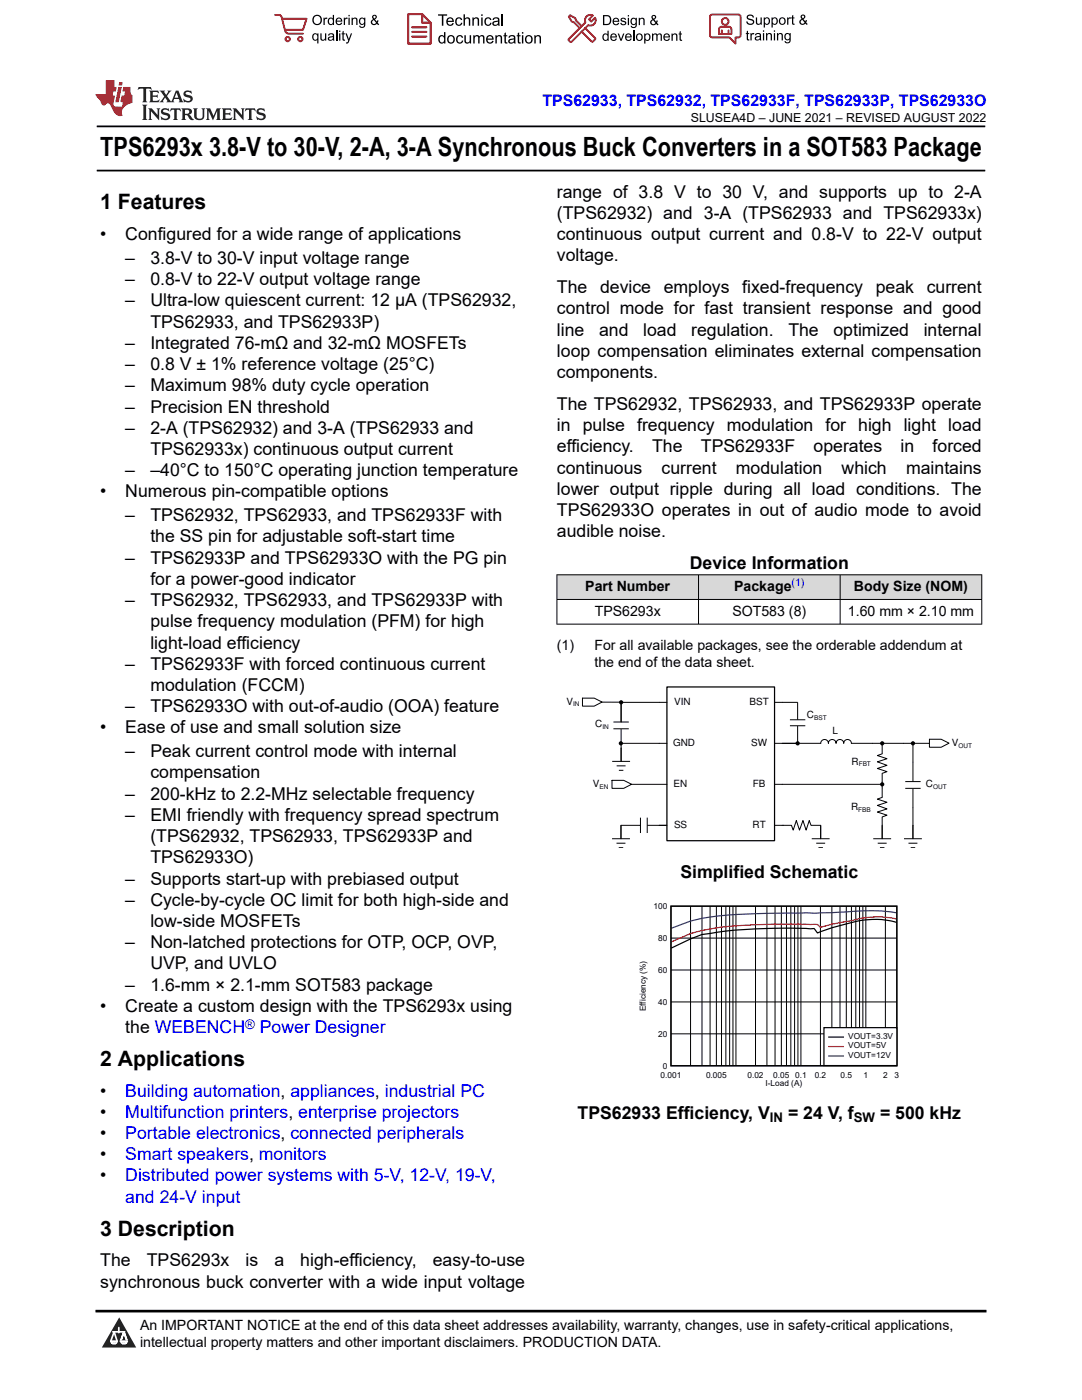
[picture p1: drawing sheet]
<svg xmlns="http://www.w3.org/2000/svg" width="216mm" height="279mm" viewBox="0 0 216 279" stroke-linecap="round" stroke-linejoin="round" font-family="sans-serif">
<defs><g id="words">
<text font-size="5.3" x="20" y="31.2">TPS6293x 3.8-V to 30-V, 2-A, 3-A Synchronous Buck Converters in a SOT583 Package</text>
<g font-size="4.2">
<text x="20" y="41.8">1 Features</text>
<text x="20" y="212.7">2 Applications</text>
<text x="20" y="246.6">3 Description</text>
</g>
<g font-size="3.5">
<text x="111.1" y="39.5">range of 3.8 V to 30 V, and supports up to 2-A</text>
<text x="20" y="47.9">•</text>
<text x="25" y="47.9">Configured for a wide range of applications</text>
<text x="111.1" y="47.9">continuous output current and 0.8-V to 22-V output</text>
<text x="111.1" y="43.7">(TPS62932) and 3-A (TPS62933 and TPS62933x)</text>
<text x="25" y="52.7">–</text>
<text x="30" y="52.7">3.8-V to 30-V input voltage range</text>
<text x="111.1" y="52.2">voltage.</text>
<text x="25" y="56.9">–</text>
<text x="30" y="56.9">0.8-V to 22-V output voltage range</text>
<text x="111.1" y="58.5">The</text>
<text x="119.7" y="58.5">device</text>
<text x="132.4" y="58.5">employs</text>
<text x="148.1" y="58.5">fixed-frequency</text>
<text x="174.7" y="58.5">peak</text>
<text x="184.9" y="58.5">current</text>
<text x="25" y="61.2">–</text>
<text x="30" y="61.2">Ultra-low quiescent current: 12 μA (TPS62932,</text>
<text x="30" y="65.4">TPS62933, and TPS62933P)</text>
<text x="111.1" y="62.8">control mode for fast transient response and good</text>
<text x="25" y="69.6">–</text>
<text x="30" y="69.6">Integrated 76-mΩ and 32-mΩ MOSFETs</text>
<text x="111.1" y="67">line</text>
<text x="111.1" y="71.2">loop compensation eliminates external compensation</text>
<text x="119.5" y="67">and</text>
<text x="128.3" y="67">load</text>
<text x="137.9" y="67">regulation.</text>
<text x="157.3" y="67">The</text>
<text x="166.3" y="67">optimized</text>
<text x="184.3" y="67">internal</text>
<text x="25" y="73.9">–</text>
<text x="30" y="73.9">0.8 V ± 1% reference voltage (25°C)</text>
<text x="111.1" y="75.5">components.</text>
<text x="25" y="78.1">–</text>
<text x="25" y="82.3">–</text>
<text x="30" y="78.1">Maximum 98% duty cycle operation</text>
<text x="30" y="82.3">Precision EN threshold</text>
<text x="111.1" y="81.8">The TPS62932, TPS62933, and TPS62933P operate</text>
<text x="25" y="86.6">–</text>
<text x="30" y="86.6">2-A (TPS62932) and 3-A (TPS62933 and</text>
<text x="111.1" y="86">in pulse frequency modulation for high light load</text>
<text x="25" y="95">–</text>
<text x="30" y="90.8">TPS62933x) continuous output current</text>
<text x="30" y="95">–40°C to 150°C operating junction temperature</text>
<text x="111.1" y="90.3">efficiency.</text>
<text x="111.1" y="94.5">continuous</text>
<text x="130.1" y="90.3">The</text>
<text x="132" y="94.5">current</text>
<text x="139.9" y="90.3">TPS62933F</text>
<text x="146.8" y="94.5">modulation</text>
<text x="162.3" y="90.3">operates</text>
<text x="167.9" y="94.5">which</text>
<text x="179.7" y="90.3">in</text>
<text x="180.8" y="94.5">maintains</text>
<text x="186.1" y="90.3">forced</text>
<text x="20" y="99.3">•</text>
<text x="25" y="99.3">Numerous pin-compatible options</text>
<text x="111.1" y="98.7">lower output ripple during all load conditions. The</text>
<text x="25" y="104">–</text>
<text x="30" y="104">TPS62932, TPS62933, and TPS62933F with</text>
<text x="111.1" y="103">TPS62933O operates in out of audio mode to avoid</text>
<text x="111.1" y="107.2">audible noise.</text>
<text x="25" y="112.5">–</text>
<text x="30" y="108.3">the SS pin for adjustable soft-start time</text>
<text x="30" y="112.5">TPS62933P and TPS62933O with the PG pin</text>
<text x="137.6" y="113.6">Device Information</text>
<text x="30" y="116.7">for a power-good indicator</text>
<text x="25" y="121">–</text>
<text x="30" y="121">TPS62932, TPS62933, and TPS62933P with</text>
<text x="30" y="125.2">pulse frequency modulation (PFM) for high</text>
<text x="30" y="129.4">light-load efficiency</text>
<text x="25" y="133.7">–</text>
<text x="30" y="133.7">TPS62933F with forced continuous current</text>
<text x="30" y="137.9">modulation (FCCM)</text>
<text x="25" y="142.1">–</text>
<text x="30" y="142.1">TPS62933O with out-of-audio (OOA) feature</text>
<text x="20" y="146.4">•</text>
<text x="25" y="146.4">Ease of use and small solution size</text>
<text x="25" y="151.1">–</text>
<text x="30" y="151.1">Peak current control mode with internal</text>
<text x="30" y="155.4">compensation</text>
<text x="25" y="159.6">–</text>
<text x="30" y="159.6">200-kHz to 2.2-MHz selectable frequency</text>
<text x="25" y="163.8">–</text>
<text x="30" y="163.8">EMI friendly with frequency spread spectrum</text>
<text x="30" y="168.1">(TPS62932, TPS62933, TPS62933P and</text>
<text x="30" y="172.3">TPS62933O)</text>
<text x="25" y="176.5">–</text>
<text x="30" y="176.5">Supports start-up with prebiased output</text>
<text x="135.8" y="175.2">Simplified Schematic</text>
<text x="25" y="180.8">–</text>
<text x="30" y="180.8">Cycle-by-cycle OC limit for both high-side and</text>
<text x="30" y="185">low-side MOSFETs</text>
<text x="25" y="189.2">–</text>
<text x="30" y="189.2">Non-latched protections for OTP, OCP, OVP,</text>
<text x="25" y="197.7">–</text>
<text x="30" y="193.5">UVP, and UVLO</text>
<text x="30" y="197.7">1.6-mm × 2.1-mm SOT583 package</text>
<text x="20" y="201.9">•</text>
<text x="25" y="201.9">Create a custom design with the TPS6293x using</text>
<text x="25" y="206.2">the WEBENCH</text>
<text x="20" y="218.9">•</text>
<text x="20" y="223.1">•</text>
<text x="20" y="227.3">•</text>
<text x="115.2" y="223.2">TPS62933 Efficiency, V</text>
<text x="157.2" y="223.2">= 24 V, f</text>
<text x="175.6" y="223.2">= 500 kHz</text>
<text x="20" y="231.6">•</text>
<text x="20" y="235.8">•</text>
<text x="20" y="252.7">The</text>
<text x="20" y="257">synchronous buck converter with a wide input voltage</text>
<text x="29.3" y="252.7">TPS6293x</text>
<text x="49" y="252.7">is</text>
<text x="54.7" y="252.7">a</text>
<text x="59.9" y="252.7">high-efficiency,</text>
<text x="86.3" y="252.7">easy-to-use</text>
</g>
<g font-size="3.5" fill="#00f">
<text x="51.8" y="206.2">Power Designer</text>
<text x="25" y="218.9">Building automation, appliances, industrial PC</text>
<text x="25" y="223.1">Multifunction printers, enterprise projectors</text>
<text x="25" y="227.3">Portable electronics, connected peripherals</text>
<text x="25" y="231.6">Smart speakers, monitors</text>
<text x="25" y="235.8">Distributed power systems with 5-V, 12-V, 19-V,</text>
<text x="25" y="240">and 24-V input</text>
</g>
<text font-size="3.2" fill="#00f" x="108.2" y="21.1">TPS62933, TPS62932, TPS62933F, TPS62933P, TPS62933O</text>
<g font-size="2.8">
<text x="116.8" y="118">Part Number</text>
<text x="146.5" y="118">Package</text>
<text x="170.4" y="118">Body Size (NOM)</text>
<text x="118.7" y="122.9">TPS6293x</text>
<text x="146.1" y="122.9">SOT583 (8)</text>
<text x="169.2" y="122.9">1.60 mm × 2.10 mm</text>
<text x="111.1" y="129.7">(1)</text>
<text x="118.6" y="129.7">For all available packages, see the orderable addendum at</text>
<text x="118.6" y="133.1">the end of the data sheet.</text>
<text x="27.9" y="265.5">An IMPORTANT NOTICE at the end of this data sheet addresses availability, warranty, changes, use in safety-critical applications,</text>
<text x="27.9" y="268.9">intellectual property matters and other important disclaimers. PRODUCTION DATA.</text>
</g>
<text font-size="2.6" fill="#00f" x="48.9" y="205.3">®</text>
<g font-size="2.6">
<text x="153.6" y="224">IN</text>
<text x="170.4" y="224">SW</text>
</g>
<text font-size="2.5" x="137.8" y="24.3">SLUSEA4D – JUNE 2021 – REVISED AUGUST 2022</text>
<text font-size="2.1" fill="#00f" x="157.9" y="117">(1)</text>
<g font-size="2">
<text x="113.1" y="140.7">V</text>
<text x="134.5" y="140.8">VIN</text>
<text x="149.6" y="140.8">BST</text>
<text x="161" y="143.4">C</text>
<text x="118.8" y="145.1">C</text>
<text x="134.3" y="148.9">GND</text>
<text x="149.9" y="148.9">SW</text>
<text x="166.1" y="146.6">L</text>
<text x="189.9" y="148.9">V</text>
<text x="169.9" y="152.6">R</text>
<text x="118.3" y="157.1">V</text>
<text x="134.4" y="157.1">EN</text>
<text x="150.2" y="157.1">FB</text>
<text x="169.8" y="161.7">R</text>
<text x="184.8" y="157.1">C</text>
<text x="134.5" y="165.2">SS</text>
<text x="150.2" y="165.3">RT</text>
</g>
<g font-size="1.7">
<text x="130.4" y="181.4">100</text>
<text x="131.3" y="187.8">80</text>
<text x="131.3" y="194.1">60</text>
<text x="128.9" y="201.8" transform="rotate(-90 128.9 201.8)">Efficiency (%)</text>
<text x="131.3" y="200.5">40</text>
<text x="131.3" y="206.9">20</text>
<text x="169.3" y="207.3">VOUT=3.3V</text>
<text x="169.3" y="209.2">VOUT=5V</text>
<text x="131.8" y="215.1">0.001</text>
<text x="132.2" y="213.3">0</text>
<text x="140.9" y="215.1">0.005</text>
<text x="149.1" y="215.1">0.02</text>
<text x="154.3" y="215.1">0.05</text>
<text x="158.7" y="215.1">0.1</text>
<text x="162.6" y="215.1">0.2</text>
<text x="167.7" y="215.1">0.5</text>
<text x="169.3" y="211.1">VOUT=12V</text>
<text x="172.3" y="215.1">1</text>
<text x="176.2" y="215.1">2</text>
<text x="178.5" y="215.1">3</text>
<text x="152.7" y="216.8">I-Load (A)</text>
</g>
<g font-size="1.3">
<text x="114.4" y="141">IN</text>
<text x="162.4" y="143.7">BST</text>
<text x="120.2" y="145.4">IN</text>
<text x="191.2" y="149.2">OUT</text>
<text x="171.4" y="152.9">FBT</text>
<text x="119.6" y="157.4">EN</text>
<text x="171.2" y="162">FBB</text>
<text x="186.2" y="157.4">OUT</text>
</g>
</g></defs>
<path d="M19.3 25.2h177.3M19.3 34h177.3" fill="none" stroke="#000" stroke-width=".35"/>
<g fill="#d8d8d8">
<path d="M111.1 114.7h84.8v4.9h-84.8z" fill-rule="evenodd"/>
<path d="M111.2 114.8h28.1v4.8h-28.1z" fill-rule="evenodd"/>
<path d="M139.4 114.8h28.2v4.8h-28.2z" fill-rule="evenodd"/>
<path d="M167.7 114.8h28.1v4.8h-28.1z" fill-rule="evenodd"/>
</g>
<path d="M111.1 114.7h84.9M111.1 119.6h84.9M111.1 114.7v9.9M139.4 114.7v9.9M167.6 114.7v9.9M195.9 114.7v9.9M111.1 124.6h84.9" fill="none" stroke="#000" stroke-width=".2"/>
<path d="M133.1 137.1h21.5v30.7h-21.5z" fill-rule="evenodd" fill="#fff"/>
<path d="M133.1 137.1h21.5v30.7h-21.5z" fill="none" stroke="#000" stroke-width=".25"/>
<g fill="none" stroke="#000" stroke-width=".2">
<path d="M116.2 139.3h2.4l1.5 .8-1.5 .8h-2.4zM120.1 140.1h3.8M122.1 155.7h2.4l1.5 .8-1.5 .8h-2.4zM122.2 152h3.5M122.4 144.1h3.1M122.4 145.4h3.1M123 152.8h1.8M123.5 153.7h.9M123.7 140.2h9.4M123.9 148.3h9.2M123.9 140.2v3.9M123.9 145.5v6.5"/>
<path d="M126 156.5h7.1M154.6 140.2h4.5l.1 3.4M154.6 148.3h4.6M154.6 156.5h21.4M157.6 143.6h3.1M157.6 144.8h3.1M159.2 144.9v3.4M159.5 148.3h4.3a.76 .76 0 0 1 .7-.7 .76 .76 0 0 1 .8 .7 .76 .76 0 0 1 .8-.7 .76 .76 0 0 1 .7 .7 .76 .76 0 0 1 .8-.7 .76 .76 0 0 1 .8 .7 .76 .76 0 0 1 .7-.7 .76 .76 0 0 1 .8 .7h15.5M176 148.3v2.1l-.9 .4 1.9 .6-1.9 .6 1.9 .7-1.9 .7 1.9 .6-1 .3v4.8l-.9 .4 1.9 .6-1.9 .6 1.9 .7-1.9 .7 1.9 .6-1 .3v4.4M180.6 156h3.1M180.6 157.3h3.1M182.2 148.3v7.7"/>
<path d="M182.2 157.4v10M185.5 147.5h2.3l1.6 .8-1.6 .8h-2.3zM122.1 167.4h3.6M123 168.3h1.8M123.5 169.2h.9M123.9 164.7h3.8M123.9 164.7v2.7M127.8 163.2v3M129.1 164.7h4M129.1 163.2v3M154.6 164.7h3.3l.4 1 .6-1.9 .6 1.9 .7-1.9 .7 1.9 .6-1.9 .3 .9h2v2.7M162 167.4h3.5"/>
<path d="M162.9 168.3h1.7M163.3 169.2h.9M174.2 167.4h3.6M175.1 168.3h1.8M175.6 169.2h.9M180.4 167.4h3.5M181.3 168.3h1.8M181.7 169.2h.9M133.9 200h45.1M133.9 193.6h45.1M133.9 187.2h45.1M137.8 180.8v31.9"/>
<path d="M140.1 180.8v31.9M141.7 180.8v31.9M142.9 180.8v31.9M144 180.8v31.9M144.8 180.8v31.9M145.6 180.8v31.9M146.3 180.8v31.9M146.8 180.8v31.9M150.8 180.8v31.9M153 180.8v31.9M154.6 180.8v31.9M155.9 180.8v31.9"/>
<path d="M156.9 180.8v31.9M157.8 180.8v31.9M158.6 180.8v31.9M159.2 180.8v31.9M159.8 180.8v31.9M163.7 180.8v31.9M166 180.8v31.9M167.6 180.8v31.9M168.9 180.8v31.9M169.9 180.8v31.9M170.8 180.8v31.9M171.5 180.8v31.9"/>
<path d="M172.2 180.8v31.9M172.8 180.8v31.9M176.7 180.8v31.9M133.9 206.3h45.1"/>
</g>
<g fill="#000">
<circle cx="123.9" cy="148.3" r=".43"/>
<circle cx="123.9" cy="140.2" r=".43"/>
<circle cx="159.2" cy="148.3" r=".43"/>
<circle cx="176" cy="148.3" r=".43"/>
<circle cx="176" cy="156.5" r=".43"/>
<circle cx="182.2" cy="148.3" r=".43"/>
</g>
<path d="M133.9 180.8h45.1v31.9h-45.1zM178.8 184.1a16.8 16.8 0 0 0-9.9 .3l-2.9 .8-2.9 1-.6-.9-4.7-.1-7 .2-6.8 .5-3.9 .6-2.3 .9-3.8 1.8" fill="none" stroke="#000" stroke-width=".24"/>
<path d="M178.8 183.4a17.4 17.4 0 0 0-8.9 .4l-3.9 .7-2.3 .6-.6-.6h-.6l-7.9-.1-7.8 .4a41.8 41.8 0 0 0-9 1.5l-3.8 1.7" fill="none" stroke="#f00" stroke-width=".24"/>
<path d="M178.8 182.2l-.3-.1a44.2 44.2 0 0 0-10.9-.1l-20.8 .5a48.9 48.9 0 0 0-9 1.3l-3.8 1.4" fill="none" stroke="#105465" stroke-width=".24"/>
<path d="M164.4 205.1h14.6v7.6h-14.6z" fill-rule="evenodd" fill="#fff"/>
<path d="M164.4 205.1h14.6v7.6h-14.6zM165.4 207h2.9" fill="none" stroke="#000" stroke-width=".24"/>
<path d="M165.4 208.9h2.9" fill="none" stroke="#f00" stroke-width=".24"/>
<path d="M165.4 210.7h2.9" fill="none" stroke="#105465" stroke-width=".24"/>
<path d="M0 0h215.9v23.8h-215.9z" fill-rule="evenodd" fill="#fff"/>
<path d="M27.7 17.4l-.2 .6 .5-.3h.6v.1v2.2l-.2 .4h1l-.2-.4v-2.2v-.1h.5l.5 .3-.1-.6zM29.8 18.1l.2 .4v1.5l-.2 .4h1.9l.1-.6a1.08 1.08 0 0 1-1.3 .2v-.7h.6l.4 .2v-.6l-.4 .2h-.6v-.6l.2-.1a1 1 0 0 1 1 .2l-.1-.5zM31.8 18.1l1 1.1-1 1.2h.9l-.2-.2 .4-.7 .5 .7-.2 .2h1.6l-.2-.2 .1-.4h1l.1 .4-.1 .2h.9l-.2-.3-.8-2h-.5l-1 2.2-.8-1.1 .9-1.1h-.8l.2 .2-.5 .7-.3-.7 .1-.2zM35.2 18.5l.4 1h-.8zM36.8 18.2a.65 .65 0 0 0-.2 .7 .65 .65 0 0 0 .6 .5l.7 .2 .1 .2a.79 .79 0 0 1-.7 .4 .79 .79 0 0 1-.7-.5l.1 .7 .2-.1a.93 .93 0 0 0 1.1 .1 .93 .93 0 0 0 .4-1 1.46 1.46 0 0 0-1.2-.6l-.1-.3a1.09 1.09 0 0 1 1.2 .2l-.2-.6-.1 .1-.6-.2zM28.4 20.9l.2 .4v2.3l-.2 .3h1l-.2-.3v-2.3l.2-.4zM29.6 21.6l.2 .4v1.6l-.2 .3h.8l-.3-.3v-1.4l1.7 1.8v-2l.2-.4h-.8l.2 .2 .1 1.1-1.2-1.3zM32.3 21.8a.65 .65 0 0 0-.2 .7 .65 .65 0 0 0 .7 .4l.6 .2 .1 .2a.79 .79 0 0 1-.7 .4 .79 .79 0 0 1-.7-.5l.1 .7 .2-.1a.93 .93 0 0 0 1.1 .1 .93 .93 0 0 0 .4-.9 1.46 1.46 0 0 0-1.2-.6l-.1-.4a1.09 1.09 0 0 1 1.2 .2l-.2-.6-.1 .1-.6-.1zM34.1 21.6l-.1 .7a.63 .63 0 0 1 .7-.4l.1 1.7-.3 .3h1l-.2-.3v-1.7a.66 .66 0 0 1 .8 .4l-.1-.7zM36.2 21.6l.2 .4v1.6l-.2 .3h.9l-.2-.2v-.7h.5l.1 .2a.79 .79 0 0 0 1.2 .6l-1-.9a.61 .61 0 0 0 .6-.6 .61 .61 0 0 0-.5-.6zM36.9 21.9h.2a.47 .47 0 0 1 .5 .1 .47 .47 0 0 1 .1 .5l-.2 .2h-.6zM38.5 21.6l.2 .2a2.27 2.27 0 0 0 .4 2 1.04 1.04 0 0 0 1.7-.7v-1.3l.2-.2h-.8l.2 .4v1.1a.6 .6 0 0 1-.6 .6 .6 .6 0 0 1-.6-.6v-1.1l.3-.4zM41.1 21.6l.2 .4v1.6l-.2 .3h.7l-.2-.3v-1.5l.9 1.9 .8-1.9v1.5l-.2 .3h1l-.3-.3v-1.6l.3-.4h-.8l-.7 1.5-.7-1.5zM44.3 21.6l.2 .4v1.6l-.2 .3h1.9l.1-.5a1.09 1.09 0 0 1-1.3 .1v-.6h.6l.4 .1v-.6l-.4 .2h-.6v-.6l.2-.1a1.01 1.01 0 0 1 1 .3l-.1-.6zM46.4 21.6l.3 .4v1.6l-.3 .3h.8l-.2-.3v-1.4l1.6 1.8v-2l.2-.4h-.7l.2 .2v1.1l-1.2-1.3zM49 21.6l-.1 .7a.63 .63 0 0 1 .8-.4v1.7l-.3 .3h1l-.2-.3v-1.7a.66 .66 0 0 1 .8 .4l-.1-.7zM51.4 21.8a.65 .65 0 0 0-.2 .7 .65 .65 0 0 0 .6 .4l.6 .2 .2 .2a.79 .79 0 0 1-.8 .4 .79 .79 0 0 1-.6-.5l.1 .7 .2-.1a.93 .93 0 0 0 1 .1 .93 .93 0 0 0 .5-.9 1.46 1.46 0 0 0-1.3-.6l-.1-.4a1.09 1.09 0 0 1 1.3 .2l-.2-.6-.2 .1-.5-.1z" fill="#231f20"/>
<path d="M21.1 16v2.8h-2.1l.1 .3 .9 1a.95 .95 0 0 0 .9 .9 .59 .59 0 0 1 .6-.4 .59 .59 0 0 1 .5 .4l.4 .8a1.59 1.59 0 0 0 2.1 1.3 1.61 1.61 0 0 1 1-2.2l1-.4-.1-1.5a1.59 1.59 0 0 1-.4-1.6h-1.4l-.2 .9h.5l-.1 .8h-.5l-.2 1v.2l.4 .1-.2 .9h-.6a.73 .73 0 0 1-1.1-.7l.3-1.5h-.5l.2-.8h.5l.2-.9h-.5v-1.4zM23.6 17.4l-.6 3h.7l.6-3zM23.8 16.4l-.1 .7h.7l.1-.7z" fill="#ed1c24"/>
<g fill="#000">
<path d="M62.3 4a1 1 0 0 1 2 0 1 1 0 0 1-2 0zM62.8 3.4a.78 .78 0 0 0-.1 1.1 .78 .78 0 0 0 1.1 .1 .78 .78 0 0 0 .1-1.1 .78 .78 0 0 0-1.1-.1z" fill-rule="evenodd"/>
<path d="M62.5 6.8l.4-.2 .4 .3v-.2h.2v2h-.2v-.7a.68 .68 0 0 1-.9-.1 .68 .68 0 0 1 0-.9zM62.6 7a.51 .51 0 0 0-.1 .6 .51 .51 0 0 0 .7 .2 .51 .51 0 0 0 .1-.7 .51 .51 0 0 0-.7-.1z" fill-rule="evenodd"/>
<path d="M64.5 3.5h.3v.3l.1-.3h.3l.1 .1-.1 .2a.32 .32 0 0 0-.3 0 .32 .32 0 0 0-.1 .4v.8h-.3z" fill-rule="evenodd"/>
<path d="M63.9 6.7h.3v.8a.36 .36 0 0 0 .3 .4 .36 .36 0 0 0 .4-.5v-.7h.2v1.4h-.2v-.2a.51 .51 0 0 1-.6 .2 .51 .51 0 0 1-.4-.5z" fill-rule="evenodd"/>
<path d="M65.6 3.7l.4-.2 .4 .2v-.7h.3v2h-.3v-.2a.7 .7 0 0 1-1-.1 .7 .7 0 0 1 .2-1zM65.8 3.8a.51 .51 0 0 0-.1 .7 .51 .51 0 0 0 .6 .2 .51 .51 0 0 0 .1-.7 .51 .51 0 0 0-.6-.2z" fill-rule="evenodd"/>
<path d="M65.6 6.8a.66 .66 0 0 1 .8-.1 .66 .66 0 0 1 .3 .8v.6h-.2l-.1-.2a.52 .52 0 0 1-.7 .2 .52 .52 0 0 1-.2-.6l.3-.2a.42 .42 0 0 0 .6-.3l-.3-.2-.3 .1-.1 .2h-.3zM65.7 7.6a.35 .35 0 0 0 .3 .4 .35 .35 0 0 0 .4-.4v-.2z" fill-rule="evenodd"/>
<path d="M67.7 6.1h.2v.3h-.2zM67.7 6.7h.2v1.4h-.2z" fill-rule="evenodd"/>
<path d="M67.1 3.7a.68 .68 0 0 1 .9-.1 .68 .68 0 0 1 .3 .7h-1.1a.42 .42 0 0 0 .3 .5 .42 .42 0 0 0 .5-.3h.3a.73 .73 0 0 1-1.1 .4 .73 .73 0 0 1-.1-1.2zM67.4 3.8l-.2 .3h.8l-.2-.4z" fill-rule="evenodd"/>
<path d="M68.6 3.5h.2v.3l.2-.3h.3l.1 .1-.1 .2a.32 .32 0 0 0-.4 0 .32 .32 0 0 0-.1 .4v.8h-.2z" fill-rule="evenodd"/>
<path d="M68.3 6.3l.3-.1v.5h.2v.1h-.2v.9l.3 .4a.36 .36 0 0 1-.4 0 .36 .36 0 0 1-.2-.4v-.9h-.1v-.1h.1z" fill-rule="evenodd"/>
<path d="M68.9 6.7h.3l.4 1.1 .4-1.1h.3l-.6 1.4a.51 .51 0 0 1-.6 .6l-.1-.3h.3l.2-.3z" fill-rule="evenodd"/>
<path d="M69.5 3h.3v.3h-.3zM69.5 3.5h.3v1.5h-.3z" fill-rule="evenodd"/>
<path d="M70.2 3.5h.2v.2a.52 .52 0 0 1 .6-.2 .52 .52 0 0 1 .3 .6v.9h-.2v-.9a.34 .34 0 0 0-.3-.4 .34 .34 0 0 0-.4 .3v1h-.2z" fill-rule="evenodd"/>
<path d="M71.8 3.7l.4-.2 .5 .2v-.2h.2v1.3a.64 .64 0 0 1-.5 .8 .64 .64 0 0 1-.7-.5h.2a.41 .41 0 0 0 .5 .2 .41 .41 0 0 0 .2-.5 .69 .69 0 0 1-.9-.1 .69 .69 0 0 1 .1-1zM72 3.8a.5 .5 0 0 0-.1 .7 .5 .5 0 0 0 .7 .1 .5 .5 0 0 0 .1-.6 .5 .5 0 0 0-.7-.2z" fill-rule="evenodd"/>
<path d="M74.4 3.1a.47 .47 0 0 1 .7 .1 .47 .47 0 0 1-.3 .7l.4 .4 .1-.3 .2 .1-.1 .4 .3 .3-.2 .2-.3-.3a.63 .63 0 0 1-1 .1 .63 .63 0 0 1 .3-1l-.3-.4zM74.5 3.4a.27 .27 0 0 0 .5 0 .27 .27 0 0 0-.5 0zM74.4 4.1a.4 .4 0 0 0 0 .6 .4 .4 0 0 0 .6-.1l-.4-.6z" fill-rule="evenodd"/>
<path d="M87.4 2.9h1.8v.2h-.7v2h-.3v-2h-.8z" fill-rule="evenodd"/>
<path d="M87.6 7.2l.5-.2 .5 .2v-.8h.3v2.3h-.3v-.2a.76 .76 0 0 1-1-.1 .76 .76 0 0 1-.1-1zM87.9 7.4a.58 .58 0 0 0-.2 .7 .58 .58 0 0 0 .8 .2 .58 .58 0 0 0 .1-.7 .58 .58 0 0 0-.7-.2z" fill-rule="evenodd"/>
<path d="M89.5 7.2a.81 .81 0 0 1 1.1 .1 .81 .81 0 0 1-.2 1.2 .81 .81 0 0 1-1.1-.2l-.1-.7zM89.6 7.4a.57 .57 0 0 0 0 .8 .57 .57 0 0 0 .8 0 .57 .57 0 0 0 0-.7 .57 .57 0 0 0-.8-.1z" fill-rule="evenodd"/>
<path d="M89.3 3.7a.77 .77 0 0 1 .9-.2 .77 .77 0 0 1 .4 .9h-1.3a.48 .48 0 0 0 .4 .5 .48 .48 0 0 0 .6-.3h.3a.83 .83 0 0 1-1.3 .4 .83 .83 0 0 1 0-1.3zM89.5 3.8l-.2 .4h1l-.3-.5z" fill-rule="evenodd"/>
<path d="M91 3.7a.7 .7 0 0 1 1.2 .3h-.2a.45 .45 0 0 0-.6-.3 .45 .45 0 0 0-.3 .6 .45 .45 0 0 0 .3 .6 .45 .45 0 0 0 .6-.4l.3 .1a.76 .76 0 0 1-1.1 .5 .76 .76 0 0 1-.3-1.1z" fill-rule="evenodd"/>
<path d="M91.2 7.2a.7 .7 0 0 1 1.2 .3l-.3 .1a.45 .45 0 0 0-.5-.4 .45 .45 0 0 0-.3 .7 .45 .45 0 0 0 .3 .6 .45 .45 0 0 0 .6-.4h.2a.76 .76 0 0 1-1 .5 .76 .76 0 0 1-.4-1.1z" fill-rule="evenodd"/>
<path d="M92.5 2.9h.3v.8a.59 .59 0 0 1 .7-.2 .59 .59 0 0 1 .3 .6v1h-.2v-1a.4 .4 0 0 0-.5-.4 .4 .4 0 0 0-.3 .5v.9h-.3z" fill-rule="evenodd"/>
<path d="M92.7 7h.2v.9a.41 .41 0 0 0 .5 .6 .41 .41 0 0 0 .3-.6v-.9h.3v1.7h-.3v-.3a.58 .58 0 0 1-.7 .3 .58 .58 0 0 1-.3-.7z" fill-rule="evenodd"/>
<path d="M94.3 3.5h.2v.2a.59 .59 0 0 1 .7-.2 .59 .59 0 0 1 .4 .6v1h-.3v-1a.41 .41 0 0 0-.4-.4 .41 .41 0 0 0-.4 .5v.9h-.2z" fill-rule="evenodd"/>
<path d="M94.4 7h.3v.3a.56 .56 0 0 1 1 0 .54 .54 0 0 1 .6-.3 .54 .54 0 0 1 .4 .5v1.2h-.3v-1.1a.34 .34 0 0 0-.3-.4 .34 .34 0 0 0-.4 .3v1.2h-.3v-1.1a.38 .38 0 0 0-.5-.3 .38 .38 0 0 0-.2 .5v.9h-.3z" fill-rule="evenodd"/>
<path d="M96 2.9h.3v.3h-.3zM96 3.5h.3v1.6h-.3z" fill-rule="evenodd"/>
<path d="M96.8 3.7a.7 .7 0 0 1 1.3 .3h-.3a.45 .45 0 0 0-.6-.3 .45 .45 0 0 0-.3 .6 .45 .45 0 0 0 .3 .6 .45 .45 0 0 0 .6-.4l.3 .1a.76 .76 0 0 1-1.1 .5 .76 .76 0 0 1-.3-1.1z" fill-rule="evenodd"/>
<path d="M97.2 7.2a.77 .77 0 0 1 .9-.1 .77 .77 0 0 1 .4 .8h-1.2a.48 .48 0 0 0 .3 .6 .48 .48 0 0 0 .6-.4l.3 .1a.83 .83 0 0 1-1.3 .3 .83 .83 0 0 1 0-1.3zM97.4 7.4l-.1 .3h.9l-.2-.4z" fill-rule="evenodd"/>
<path d="M98.8 7h.3v.3a.59 .59 0 0 1 .7-.3 .59 .59 0 0 1 .4 .7v1h-.3v-1a.41 .41 0 0 0-.5-.5 .41 .41 0 0 0-.3 .6v.9h-.3z" fill-rule="evenodd"/>
<path d="M98.4 3.7a.74 .74 0 0 1 1-.2 .74 .74 0 0 1 .3 .9v.7h-.3v-.2a.59 .59 0 0 1-.8 .3 .59 .59 0 0 1-.3-.8l1.1-.3a.42 .42 0 0 0-.4-.4 .42 .42 0 0 0-.5 .3h-.2zM98.6 4.5a.36 .36 0 0 0 .2 .5 .36 .36 0 0 0 .5-.2l.1-.5z" fill-rule="evenodd"/>
<path d="M100.7 6.6l.2-.1v.5h.3v.2h-.3v1l.1 .2h.2l.1 .3a.41 .41 0 0 1-.5-.1 .41 .41 0 0 1-.1-.4v-1h-.2v-.2h.2z" fill-rule="evenodd"/>
<path d="M101.6 7.2a.74 .74 0 0 1 .9-.2 .74 .74 0 0 1 .3 1l.1 .7h-.3v-.2a.59 .59 0 0 1-.8 .2 .59 .59 0 0 1-.3-.8l1-.3a.42 .42 0 0 0-.3-.4 .42 .42 0 0 0-.5 .3h-.3zM101.8 8.1a.36 .36 0 0 0 .1 .5 .36 .36 0 0 0 .5-.3l.2-.4z" fill-rule="evenodd"/>
<path d="M103.3 6.6l.3-.1v.5h.3v.2h-.3v1l.1 .2h.2v.3a.41 .41 0 0 1-.5-.1 .41 .41 0 0 1-.1-.4v-1h-.2v-.2h.2z" fill-rule="evenodd"/>
<path d="M104.1 6.4h.3v.3h-.3zM104.1 7h.3v1.7h-.3z" fill-rule="evenodd"/>
<path d="M105 7.2a.81 .81 0 0 1 1.1 .1 .81 .81 0 0 1-.1 1.2 .81 .81 0 0 1-1.2-.2v-.7zM105.2 7.4a.57 .57 0 0 0-.1 .8 .57 .57 0 0 0 .8 0 .57 .57 0 0 0 0-.7 .57 .57 0 0 0-.7-.1z" fill-rule="evenodd"/>
<path d="M106.6 7h.3v.3a.59 .59 0 0 1 .7-.3 .59 .59 0 0 1 .4 .7v1h-.3v-1a.41 .41 0 0 0-.5-.5 .41 .41 0 0 0-.3 .6v.9h-.3z" fill-rule="evenodd"/>
<path d="M120.3 3h.7a1 1 0 0 1 1 1 1 1 0 0 1-1 1h-.7zM120.6 3.2v1.6h.4a.77 .77 0 0 0 .7-.8 .77 .77 0 0 0-.7-.8z" fill-rule="evenodd"/>
<path d="M120.4 6.9l.4-.2 .4 .2v-.8h.3v2h-.3v-.1a.7 .7 0 0 1-.9-.2 .7 .7 0 0 1 .1-.9zM120.6 7a.51 .51 0 0 0-.1 .7 .51 .51 0 0 0 .6 .1 .51 .51 0 0 0 .1-.6 .51 .51 0 0 0-.6-.2z" fill-rule="evenodd"/>
<path d="M122 6.9a.68 .68 0 0 1 .8-.2 .68 .68 0 0 1 .3 .8h-1.1a.42 .42 0 0 0 .3 .5 .42 .42 0 0 0 .5-.3h.3a.73 .73 0 0 1-1.1 .3 .73 .73 0 0 1 0-1.1zM122.2 7l-.2 .3h.8l-.2-.4z" fill-rule="evenodd"/>
<path d="M122.4 3.7a.68 .68 0 0 1 .8-.1 .68 .68 0 0 1 .4 .8h-1.1a.42 .42 0 0 0 .3 .4 .42 .42 0 0 0 .5-.3l.3 .1a.73 .73 0 0 1-1.2 .3 .73 .73 0 0 1 0-1.2zM122.6 3.8l-.1 .3h.8l-.2-.3z" fill-rule="evenodd"/>
<path d="M123.9 3.7l.1-.1a.62 .62 0 0 1 .9 .3l-.2 .1a.29 .29 0 0 0-.3-.3 .29 .29 0 0 0-.3 .3l.1 .1a.58 .58 0 0 1 .6 .1 .58 .58 0 0 1 .1 .6 .67 .67 0 0 1-1.1-.2l.2-.1a.33 .33 0 0 0 .4 .4 .33 .33 0 0 0 .3-.4 .71 .71 0 0 1-.9-.6z" fill-rule="evenodd"/>
<path d="M123.3 6.7h.2l.4 1.2 .4-1.2h.3l-.6 1.4h-.2z" fill-rule="evenodd"/>
<path d="M125.3 3h.2v.3h-.2zM125.3 3.6h.2v1.4h-.2z" fill-rule="evenodd"/>
<path d="M124.9 6.9a.68 .68 0 0 1 .8-.2 .68 .68 0 0 1 .4 .8h-1.1a.42 .42 0 0 0 .3 .5 .42 .42 0 0 0 .5-.3h.3a.73 .73 0 0 1-1.2 .3 .73 .73 0 0 1 0-1.1zM125.1 7l-.1 .3h.8l-.2-.4z" fill-rule="evenodd"/>
<path d="M126 3.7l.4-.2 .4 .2v-.1h.3v1.2a.64 .64 0 0 1-.5 .8 .64 .64 0 0 1-.8-.5l.3 .1a.41 .41 0 0 0 .5 .2 .41 .41 0 0 0 .2-.6 .69 .69 0 0 1-.9-.1 .69 .69 0 0 1 .1-1zM126.2 3.9a.5 .5 0 0 0-.1 .6 .5 .5 0 0 0 .6 .2 .5 .5 0 0 0 .2-.7 .5 .5 0 0 0-.7-.1z" fill-rule="evenodd"/>
<path d="M126.9 7.4a.73 .73 0 0 1 1.4 0 .73 .73 0 0 1-1.4 0zM127.3 7a.5 .5 0 0 0-.1 .7 .5 .5 0 0 0 .7 0 .5 .5 0 0 0 0-.6 .5 .5 0 0 0-.6-.1z" fill-rule="evenodd"/>
<path d="M127.5 3.6h.2v.2a.52 .52 0 0 1 .6-.3 .52 .52 0 0 1 .3 .6v.9h-.2v-.9a.34 .34 0 0 0-.3-.4 .34 .34 0 0 0-.4 .3v1h-.2z" fill-rule="evenodd"/>
<path d="M128.5 6.7h.3v.2a.67 .67 0 0 1 .9 0 .67 .67 0 0 1 0 .9 .55 .55 0 0 1-.9 .2v.7h-.3zM128.9 7a.5 .5 0 0 0-.1 .7 .5 .5 0 0 0 .6 .1 .5 .5 0 0 0 .2-.6 .5 .5 0 0 0-.7-.2z" fill-rule="evenodd"/>
<path d="M130.1 6.7h.2v.2a.49 .49 0 0 1 .9 0l.4-.2a.42 .42 0 0 1 .5 .4v1h-.3v-.9a.3 .3 0 0 0-.2-.3 .3 .3 0 0 0-.4 .2v1h-.2v-.9a.33 .33 0 0 0-.5-.3 .33 .33 0 0 0-.2 .5v.7h-.2z" fill-rule="evenodd"/>
<path d="M130.1 3.1a.47 .47 0 0 1 .8 .1 .47 .47 0 0 1-.3 .7l.3 .4 .1-.2h.3l-.2 .5 .3 .3-.2 .2-.3-.3a.63 .63 0 0 1-1 .1 .63 .63 0 0 1 .3-1l-.2-.5zM130.2 3.5a.27 .27 0 0 0 .5 0 .27 .27 0 0 0-.5 0zM130.2 4.1a.4 .4 0 0 0 0 .7 .4 .4 0 0 0 .6-.2l-.5-.6z" fill-rule="evenodd"/>
<path d="M132.5 6.9a.68 .68 0 0 1 .9-.2 .68 .68 0 0 1 .3 .8h-1.1a.42 .42 0 0 0 .3 .5 .42 .42 0 0 0 .5-.3h.3a.73 .73 0 0 1-1.1 .3 .73 .73 0 0 1-.1-1.1zM132.7 7l-.1 .3h.8l-.2-.4z" fill-rule="evenodd"/>
<path d="M134 6.7h.2v.2a.52 .52 0 0 1 .6-.2 .52 .52 0 0 1 .4 .6v.8h-.3v-.8a.34 .34 0 0 0-.2-.4 .34 .34 0 0 0-.4 .2l-.1 1h-.2z" fill-rule="evenodd"/>
<path d="M135.6 6.3l.2-.1v.5h.3v.2h-.3v.8l.3 .4a.36 .36 0 0 1-.4 0 .36 .36 0 0 1-.1-.4v-.8h-.2v-.2h.2z" fill-rule="evenodd"/>
<path d="M149.2 3a.8 .8 0 0 1 1.2 .5h-.2a.44 .44 0 0 0-.5-.4 .44 .44 0 0 0-.4 .5l.2 .1a.9 .9 0 0 1 1 .8 .84 .84 0 0 1-.9 .5 .84 .84 0 0 1-.7-.7h.3a.52 .52 0 0 0 .5 .5 .52 .52 0 0 0 .5-.6l-.2-.1a.85 .85 0 0 1-1-.8z" fill-rule="evenodd"/>
<path d="M149 6.3l.3-.2v.5h.2v.2h-.2v.9l.2 .4a.36 .36 0 0 1-.4-.1 .36 .36 0 0 1-.1-.4v-.8h-.2v-.2h.2z" fill-rule="evenodd"/>
<path d="M149.7 6.6h.3v.2l.1-.2h.3l.1 .1-.1 .2a.32 .32 0 0 0-.3 0 .32 .32 0 0 0-.1 .4v.8h-.3z" fill-rule="evenodd"/>
<path d="M150.7 6.8a.66 .66 0 0 1 .9-.2 .66 .66 0 0 1 .3 .9v.6h-.2l-.1-.2a.52 .52 0 0 1-.7 .2 .52 .52 0 0 1-.2-.7l.2-.1a.42 .42 0 0 0 .7-.3l-.3-.2h-.3l-.1 .3-.3-.1zM150.9 7.5a.35 .35 0 0 0 .3 .5 .35 .35 0 0 0 .4-.4v-.3z" fill-rule="evenodd"/>
<path d="M150.8 3.5h.3v.8a.36 .36 0 0 0 .3 .5 .36 .36 0 0 0 .4-.5v-.8h.2v1.4h-.2v-.2a.51 .51 0 0 1-.6 .3 .51 .51 0 0 1-.4-.6z" fill-rule="evenodd"/>
<path d="M152.2 6.1h.3v.2h-.3zM152.2 6.6h.3v1.5h-.3z" fill-rule="evenodd"/>
<path d="M152.4 3.5h.2v.2a.67 .67 0 0 1 .9 0 .67 .67 0 0 1 .1 .9 .55 .55 0 0 1-1 .2v.7h-.2zM152.7 3.8a.5 .5 0 0 0-.1 .7 .5 .5 0 0 0 .7 .1 .5 .5 0 0 0 .1-.6 .5 .5 0 0 0-.7-.2z" fill-rule="evenodd"/>
<path d="M152.9 6.6h.2v.2a.52 .52 0 0 1 .6-.2 .52 .52 0 0 1 .3 .6v.9h-.2v-.9a.34 .34 0 0 0-.3-.4 .34 .34 0 0 0-.4 .2v1.1h-.2z" fill-rule="evenodd"/>
<path d="M153.9 3.5h.3v.2a.67 .67 0 0 1 .9 0 .67 .67 0 0 1 0 .9 .55 .55 0 0 1-.9 .2v.7h-.3zM154.3 3.8a.5 .5 0 0 0-.1 .7 .5 .5 0 0 0 .6 .1 .5 .5 0 0 0 .2-.6 .5 .5 0 0 0-.7-.2z" fill-rule="evenodd"/>
<path d="M154.4 6.1h.3v.2h-.3zM154.4 6.6h.3v1.5h-.3z" fill-rule="evenodd"/>
<path d="M155 6.6h.3v.2a.52 .52 0 0 1 .6-.2 .52 .52 0 0 1 .3 .6v.9h-.2v-.9a.34 .34 0 0 0-.3-.4 .34 .34 0 0 0-.4 .2v1.1h-.3z" fill-rule="evenodd"/>
<path d="M155.4 4.2a.75 .75 0 0 1 1.5 0 .75 .75 0 0 1-1.5 0zM155.8 3.8a.5 .5 0 0 0-.1 .7 .5 .5 0 0 0 .8 0 .5 .5 0 0 0 0-.7 .5 .5 0 0 0-.7 0z" fill-rule="evenodd"/>
<path d="M156.7 6.8l.4-.2 .5 .2v-.2h.2v1.3a.64 .64 0 0 1-.5 .7 .64 .64 0 0 1-.8-.4h.3a.41 .41 0 0 0 .5 .2 .41 .41 0 0 0 .2-.5 .69 .69 0 0 1-.9-.1 .69 .69 0 0 1 .1-1zM156.9 6.9a.5 .5 0 0 0-.1 .7 .5 .5 0 0 0 .6 .1 .5 .5 0 0 0 .2-.7 .5 .5 0 0 0-.7-.1z" fill-rule="evenodd"/>
<path d="M157.1 3.5h.2v.2l.1-.2h.3h.2l-.1 .3a.32 .32 0 0 0-.4 0 .32 .32 0 0 0-.1 .4v.7h-.2z" fill-rule="evenodd"/>
<path d="M158 3.1l.3-.1v.5h.2v.2h-.2v.8l.3 .4a.36 .36 0 0 1-.4 0 .36 .36 0 0 1-.2-.4v-.8h-.1v-.2h.1z" fill-rule="evenodd"/>
<path d="M159.9 3a.47 .47 0 0 1 .7 .1 .47 .47 0 0 1-.3 .7l.4 .5 .1-.3h.2l-.1 .5 .3 .3-.2 .2-.3-.3a.63 .63 0 0 1-1 .1 .63 .63 0 0 1 .3-1l-.3-.5zM160 3.4a.27 .27 0 0 0 .5 0 .27 .27 0 0 0-.5 0zM159.9 4.1a.4 .4 0 0 0 0 .6 .4 .4 0 0 0 .6-.2l-.4-.6z" fill-rule="evenodd"/>
</g>
<path d="M67.2 6.1v2M126.5 6.1v2" fill="none" stroke="#000" stroke-width=".25"/>
<g fill="none" stroke="#de0000" stroke-width=".37">
<path d="M54.9 3h.9a1.19 1.19 0 0 1 .6 1.2l.6 2.1a.85 .85 0 0 0 1 .4h2.5M56.3 3.7h4.9l-.7 2.2h-3.6M116.1 5.2l-1.2-1.1-.1-.5-1-.6-.3 .3 .6 1 .5 .2 1.1 1.1M116.8 5.6l1.9 2v.3l-.4 .4h-.3l-1.9-2zM116.8 5.6l.6-.6a1.07 1.07 0 0 0 1.2-.2 1.07 1.07 0 0 0 .1-1.3l-.7 .8-.5-.4 .8-.8a1.07 1.07 0 0 0-1.2 .2 1.07 1.07 0 0 0-.3 1.2l-3.3 3.3v.3l.3 .3h.2l2.1-2.1M141.7 3.1l.4-.2h5.3l.3 .2 .1 3.9-.2 .4-.8 .1v1.2l-1.3-1.2h-3.4l-.4-.2zM143.5 5.6l.5-.3 1.7 .1 .2 .5v.9h-2.4zM144 6.1v.7M145.4 6.1v.7"/>
<circle cx="57.4" cy="7.8" r=".44"/>
<circle cx="59.9" cy="7.8" r=".44"/>
<circle cx="144.7" cy="4.3" r=".67"/>
</g>
<path d="M100.2 2.9v2.2" fill="none" stroke="#000" stroke-width=".28"/>
<path d="M81.4 2.8h2.8v1.7h1.7v4.2h-4.5zM82.3 6.4h2.8M82.3 5.4h2.8M82.3 7.3h2.8M84.2 2.8l1.7 1.7" fill="none" stroke="#de0000" stroke-width=".42"/>
<path d="M0 261.4h215.9v18h-215.9z" fill-rule="evenodd" fill="#fff"/>
<path d="M23.8 262.9l3.4 6h-6.9z" fill="#231f20"/>
<path d="M22.1 267.7h1.3l-.4 .5h-.3a.55 .55 0 0 1-.6-.5z" fill-rule="evenodd" fill="#fff"/>
<path d="M22.1 267.7h1.3l-.4 .5h-.3a.55 .55 0 0 1-.6-.5z" fill="none" stroke="#231f20" stroke-width=".34"/>
<path d="M22.1 267.7h1.3l-.4 .5h-.5zM22.6 265.8h.1M22.6 265.8h2.3zM23.7 265.9h.1M23.7 264.9v1zM24 267.7h.1" fill="none" stroke="#fff" stroke-width=".34"/>
<path d="M24.7 265.8l-.7 1.9z" fill="#fff"/>
<path d="M24.7 265.8l-.7 1.9z" fill="none" stroke="#fff" stroke-width=".34"/>
<path d="M24.7 265.8l.7 1.9z" fill="#fff"/>
<path d="M24.7 265.8l.7 1.9zM25.3 267.7h.1" fill="none" stroke="#fff" stroke-width=".34"/>
<path d="M22.8 265.8l-.7 1.9z" fill="#fff"/>
<path d="M22.8 265.8l-.7 1.9z" fill="none" stroke="#fff" stroke-width=".34"/>
<path d="M22.8 265.8l.6 1.9z" fill="#fff"/>
<path d="M22.8 265.8l.6 1.9z" fill="none" stroke="#fff" stroke-width=".34"/>
<path d="M24.1 267.7h1.3a.65 .65 0 0 1-.6 .5 .65 .65 0 0 1-.7-.5z" fill-rule="evenodd" fill="#fff"/>
<path d="M24.1 267.7h1.3a.65 .65 0 0 1-.6 .5 .65 .65 0 0 1-.7-.5z" fill="none" stroke="#231f20" stroke-width=".34"/>
<path d="M24 267.7h.1M24.1 267.7h1.3l-.4 .5h-.5z" fill="none" stroke="#fff" stroke-width=".34"/>
<path d="M19 261.7h177.8" fill="none" stroke="#000" stroke-width=".53"/>
<use href="#words"/>
</svg>
